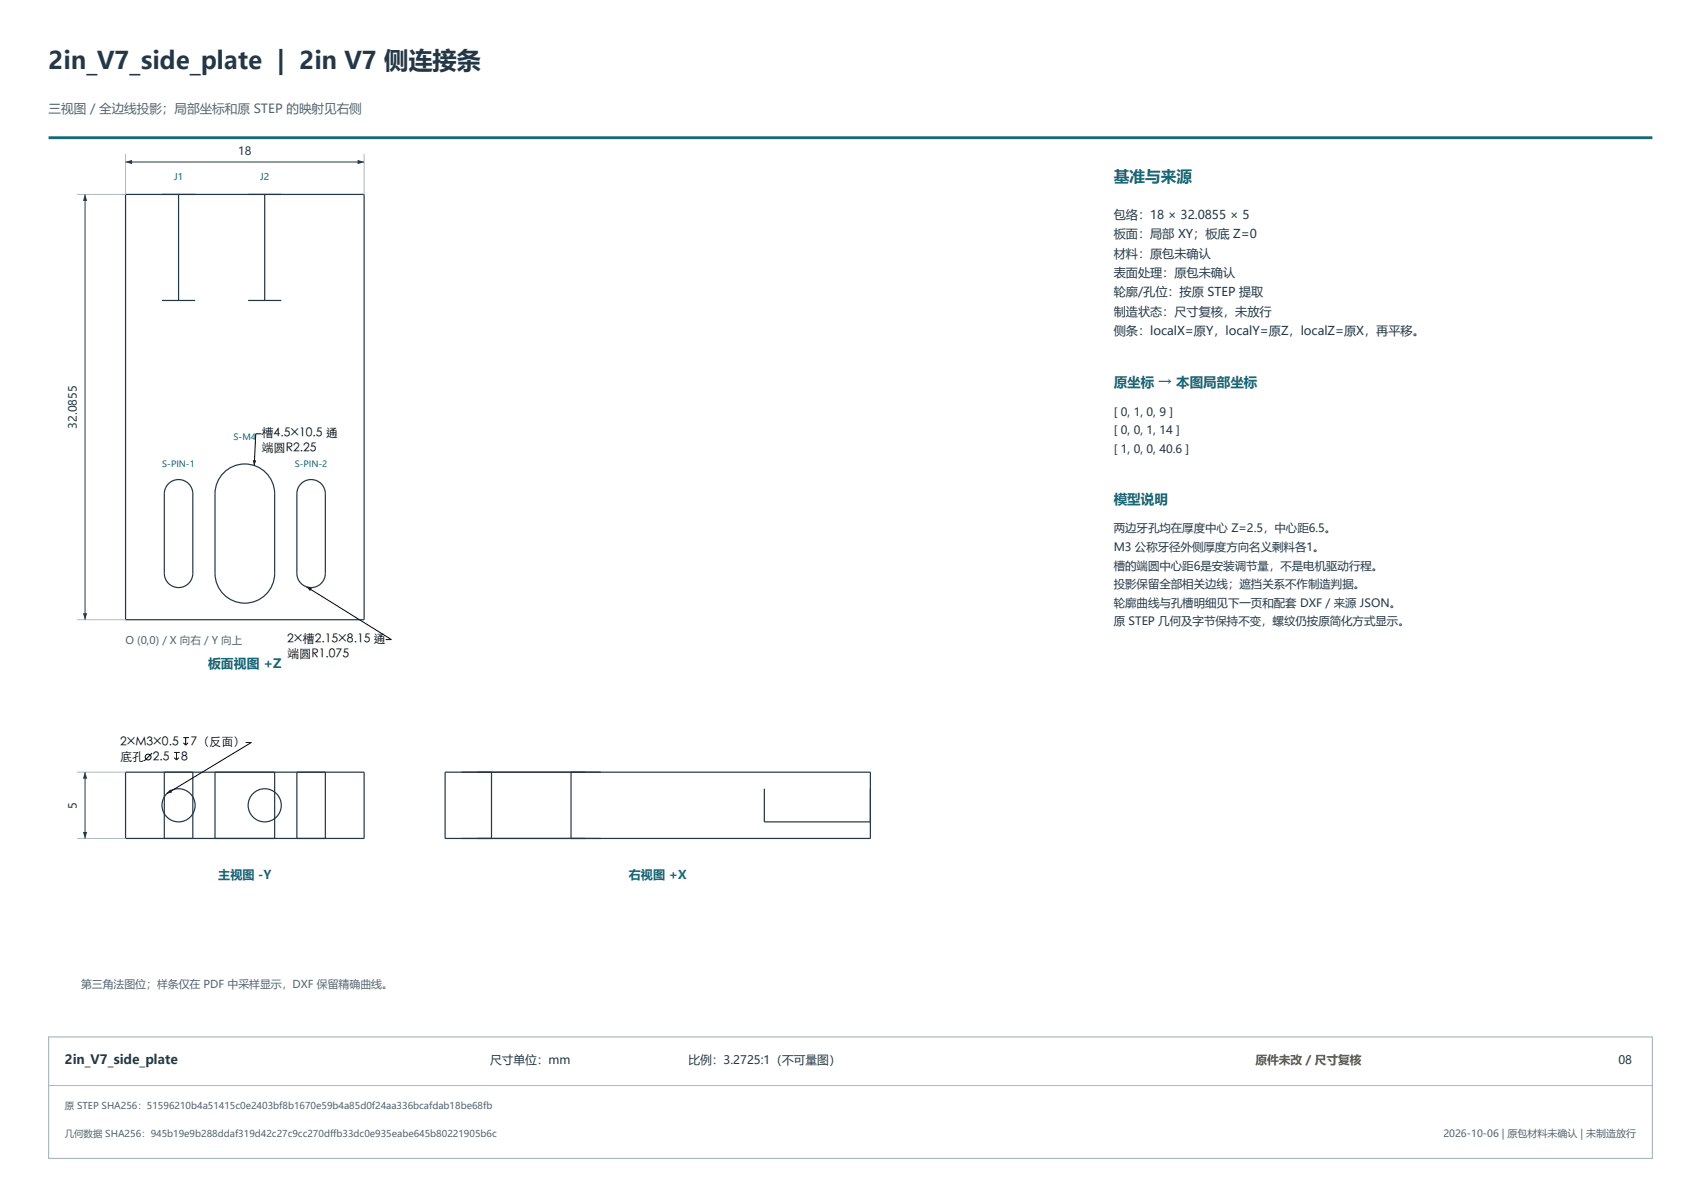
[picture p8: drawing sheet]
<svg xmlns="http://www.w3.org/2000/svg" width="420mm" height="297mm" viewBox="0 0 420 297" stroke-linecap="round" stroke-linejoin="round" font-family="sans-serif">
<defs><g id="words">
<text font-size="6" fill="#243746" x="12" y="17">2in_V7_side_plate | 2in V7 侧连接条</text>
<text font-size="3.9" fill="#146878" x="275" y="45">基准与来源</text>
<g font-size="3.4" fill="#146878">
<text x="275" y="95.6">原坐标 → 本图局部坐标</text>
<text x="275" y="124.4">模型说明</text>
</g>
<text font-size="3.2" fill="#146878" x="51.4" y="165">板面视图 +Z</text>
<text font-size="3.2" fill="#243746" x="16" y="262.8">2in_V7_side_plate</text>
<text font-size="3.1" fill="#526570" x="12" y="28">三视图 / 全边线投影；局部坐标和原 STEP 的映射见右侧</text>
<g font-size="3" fill="#243746">
<text x="275" y="54">包络：18 × 32.0855 × 5</text>
<text x="275" y="58.8">板面：局部 XY；板底 Z=0</text>
<text x="275" y="63.6">材料：原包未确认</text>
<text x="275" y="68.4">表面处理：原包未确认</text>
<text x="275" y="73.2">轮廓/孔位：按原 STEP 提取</text>
<text x="275" y="78">制造状态：尺寸复核，未放行</text>
<text x="275" y="82.8">侧条：localX=原Y，localY=原Z，localZ=原X，再平移。</text>
</g>
<g font-size="3">
<text x="64.6" y="108">槽4.5×10.5 通</text>
<text x="64.6" y="111.7">端圆R2.25</text>
<text x="70.9" y="158.8">2×槽2.15×8.15 通</text>
<text x="70.9" y="162.5">端圆R1.075</text>
<text x="29.6" y="184.2">2×M3×0.5</text>
<text x="47" y="184.2">7（反面）</text>
<text x="29.6" y="187.9">底孔 2.5</text>
<text x="44.7" y="187.9">8</text>
</g>
<g font-size="3" fill="#146878">
<text x="53.9" y="217">主视图 -Y</text>
<text x="155.3" y="217">右视图 +X</text>
</g>
<g font-size="2.9" fill="#243746">
<text x="121" y="262.8">尺寸单位：mm</text>
<text x="170" y="262.8">比例：3.2725:1（不可量图）</text>
<text x="399.6" y="262.8">08</text>
</g>
<text font-size="2.9" fill="#915918" x="310" y="262.8">原件未改 / 尺寸复核</text>
<g font-size="2.8" fill="#243746">
<text x="58.8" y="38.3">18</text>
<text x="19" y="105.8" transform="rotate(-90 19 105.8)">32.0855</text>
<text x="275" y="102.6">[ 0, 1, 0, 9 ]</text>
<text x="275" y="107.2">[ 0, 0, 1, 14 ]</text>
<text x="275" y="111.8">[ 1, 0, 0, 40.6 ]</text>
<text x="275" y="131.4">两边牙孔均在厚度中心 Z=2.5，中心距6.5。</text>
<text x="275" y="136">M3 公称牙径外侧厚度方向名义剩料各1。</text>
<text x="275" y="140.6">槽的端圆中心距6是安装调节量，不是电机驱动行程。</text>
<text x="275" y="145.2">投影保留全部相关边线；遮挡关系不作制造判据。</text>
<text x="275" y="149.8">轮廓曲线与孔槽明细见下一页和配套 DXF / 来源 JSON。</text>
<text x="275" y="154.4">原 STEP 几何及字节保持不变，螺纹仍按原简化方式显示。</text>
<text x="19" y="199.6" transform="rotate(-90 19 199.6)">5</text>
</g>
<text font-size="2.7" fill="#526570" x="20" y="244">第三角法图位；样条仅在 PDF 中采样显示，DXF 保留精确曲线。</text>
<text font-size="2.6" fill="#526570" x="31" y="159">O (0,0) / X 向右 / Y 向上</text>
<text font-size="2.5" fill="#526570" x="356.4" y="280.7">2026-10-06 | 原包材料未确认 | 未制造放行</text>
<g font-size="2.3" fill="#146878">
<text x="43" y="44.5">J1</text>
<text x="64.2" y="44.5">J2</text>
</g>
<g font-size="2.3" fill="#526570">
<text x="16" y="273.8">原 STEP SHA256：51596210b4a51415c0e2403bf8b1670e59b4a85d0f24aa336bcafdab18be68fb</text>
<text x="16" y="280.7">几何数据 SHA256：945b19e9b288ddaf319d42c27c9cc270dffb33dc0e935eabe645b80221905b6c</text>
</g>
<g font-size="2.2" fill="#146878">
<text x="57.7" y="108.5">S-M4</text>
<text x="40.1" y="115.4">S-PIN-1</text>
<text x="72.8" y="115.4">S-PIN-2</text>
</g>
</g></defs>
<path d="M12 34h396" fill="none" stroke="#146878" stroke-width=".7" stroke-linecap="butt"/>
<g fill="none" stroke="#243746" stroke-width=".3">
<path d="M31 48h58.9v105h-58.9zM44.1 48v26.2M65.4 48v26.2M40 74.2h8.2M61.3 74.2h8.2M41.6 119.4a3.5 3.5 0 0 1 3.8-.7 3.5 3.5 0 0 1 2.2 3.2v19.6a3.5 3.5 0 0 1-3.5 3.6 3.5 3.5 0 0 1-3.5-3.6v-19.6a3.5 3.5 0 0 1 1-2.5zM55.6 116.4a7.4 7.4 0 0 1 7.9-1.2 7.4 7.4 0 0 1 4.3 6.7v19.6a7.4 7.4 0 0 1-7.3 7.4 7.4 7.4 0 0 1-7.4-7.4v-19.6a7.3 7.3 0 0 1 2.5-5.5zM74.3 119.4a3.5 3.5 0 0 1 3.9-.7 3.5 3.5 0 0 1 2.1 3.2v19.6a3.5 3.5 0 0 1-3.5 3.6 3.5 3.5 0 0 1-3.5-3.6v-19.6a3.5 3.5 0 0 1 1-2.5zM31 190.6h58.9v16.4h-58.9zM40.6 190.6v16.4M47.6 190.6v16.4M53.1 190.6v16.4"/>
<path d="M67.8 190.6v16.4M73.3 190.6v16.4M80.3 190.6v16.4M109.9 190.6h105v16.4h-105zM121.4 190.6v16.4M141 190.6v16.4M188.7 194.7v8.2h26.2"/>
<circle cx="44.1" cy="198.8" r="4.1"/>
<circle cx="65.4" cy="198.8" r="4.1"/>
</g>
<path d="M31 38v10M89.9 38v10" fill="none" stroke="#acb9c0" stroke-width=".25"/>
<path d="M31 40h58.9" fill="none" stroke="#243746" stroke-width=".25"/>
<g fill="#243746">
<path d="M31 40l1.6-.5v1z"/>
<path d="M88.3 39.5l1.6 .5-1.6 .5z"/>
</g>
<path d="M19 48h12M19 153h12" fill="none" stroke="#acb9c0" stroke-width=".25"/>
<path d="M21 48v105" fill="none" stroke="#243746" stroke-width=".25"/>
<g fill="#243746">
<path d="M20.5 151.4h1l-.5 1.6z"/>
<path d="M21 48l.5 1.6h-1z"/>
</g>
<path d="M19 190.6h12M19 207h12" fill="none" stroke="#acb9c0" stroke-width=".25"/>
<path d="M21 190.6v16.4" fill="none" stroke="#243746" stroke-width=".25"/>
<g fill="#243746">
<path d="M20.5 205.4h1l-.5 1.6z"/>
<path d="M21 190.6l.5 1.6h-1z"/>
</g>
<path d="M12 256h396v30h-396z" fill="none" stroke="#acb9c0" stroke-width=".3"/>
<path d="M12 268h396" fill="none" stroke="#acb9c0" stroke-width=".25"/>
<g fill="none" stroke="#000" stroke-width=".25">
<path d="M64.6 107.1h-1.5l-.3 7.8M75.7 144.9l20.9 13h-1.4M37.5 185.9l-1.9 2M43 185.8h1.4M43 187.1l.6 .5M43.6 185.8v1.8M44.1 187.1l-.5 .5M45.3 182.1h1.3M45.3 183.4l.5 .6M45.8 182.1v1.9M46.4 183.4l-.6 .6M60.7 183.3h1.4l-20.9 12.6"/>
<circle cx="36.6" cy="186.9" r=".72"/>
</g>
<path d="M62.4 113.6l.9 .1-.5 1.2zM75.7 144.9l1.3 .3-.4 .7zM42.1 194.9l.4 .7-1.3 .3z" fill="#000"/>
<use href="#words"/>
</svg>
